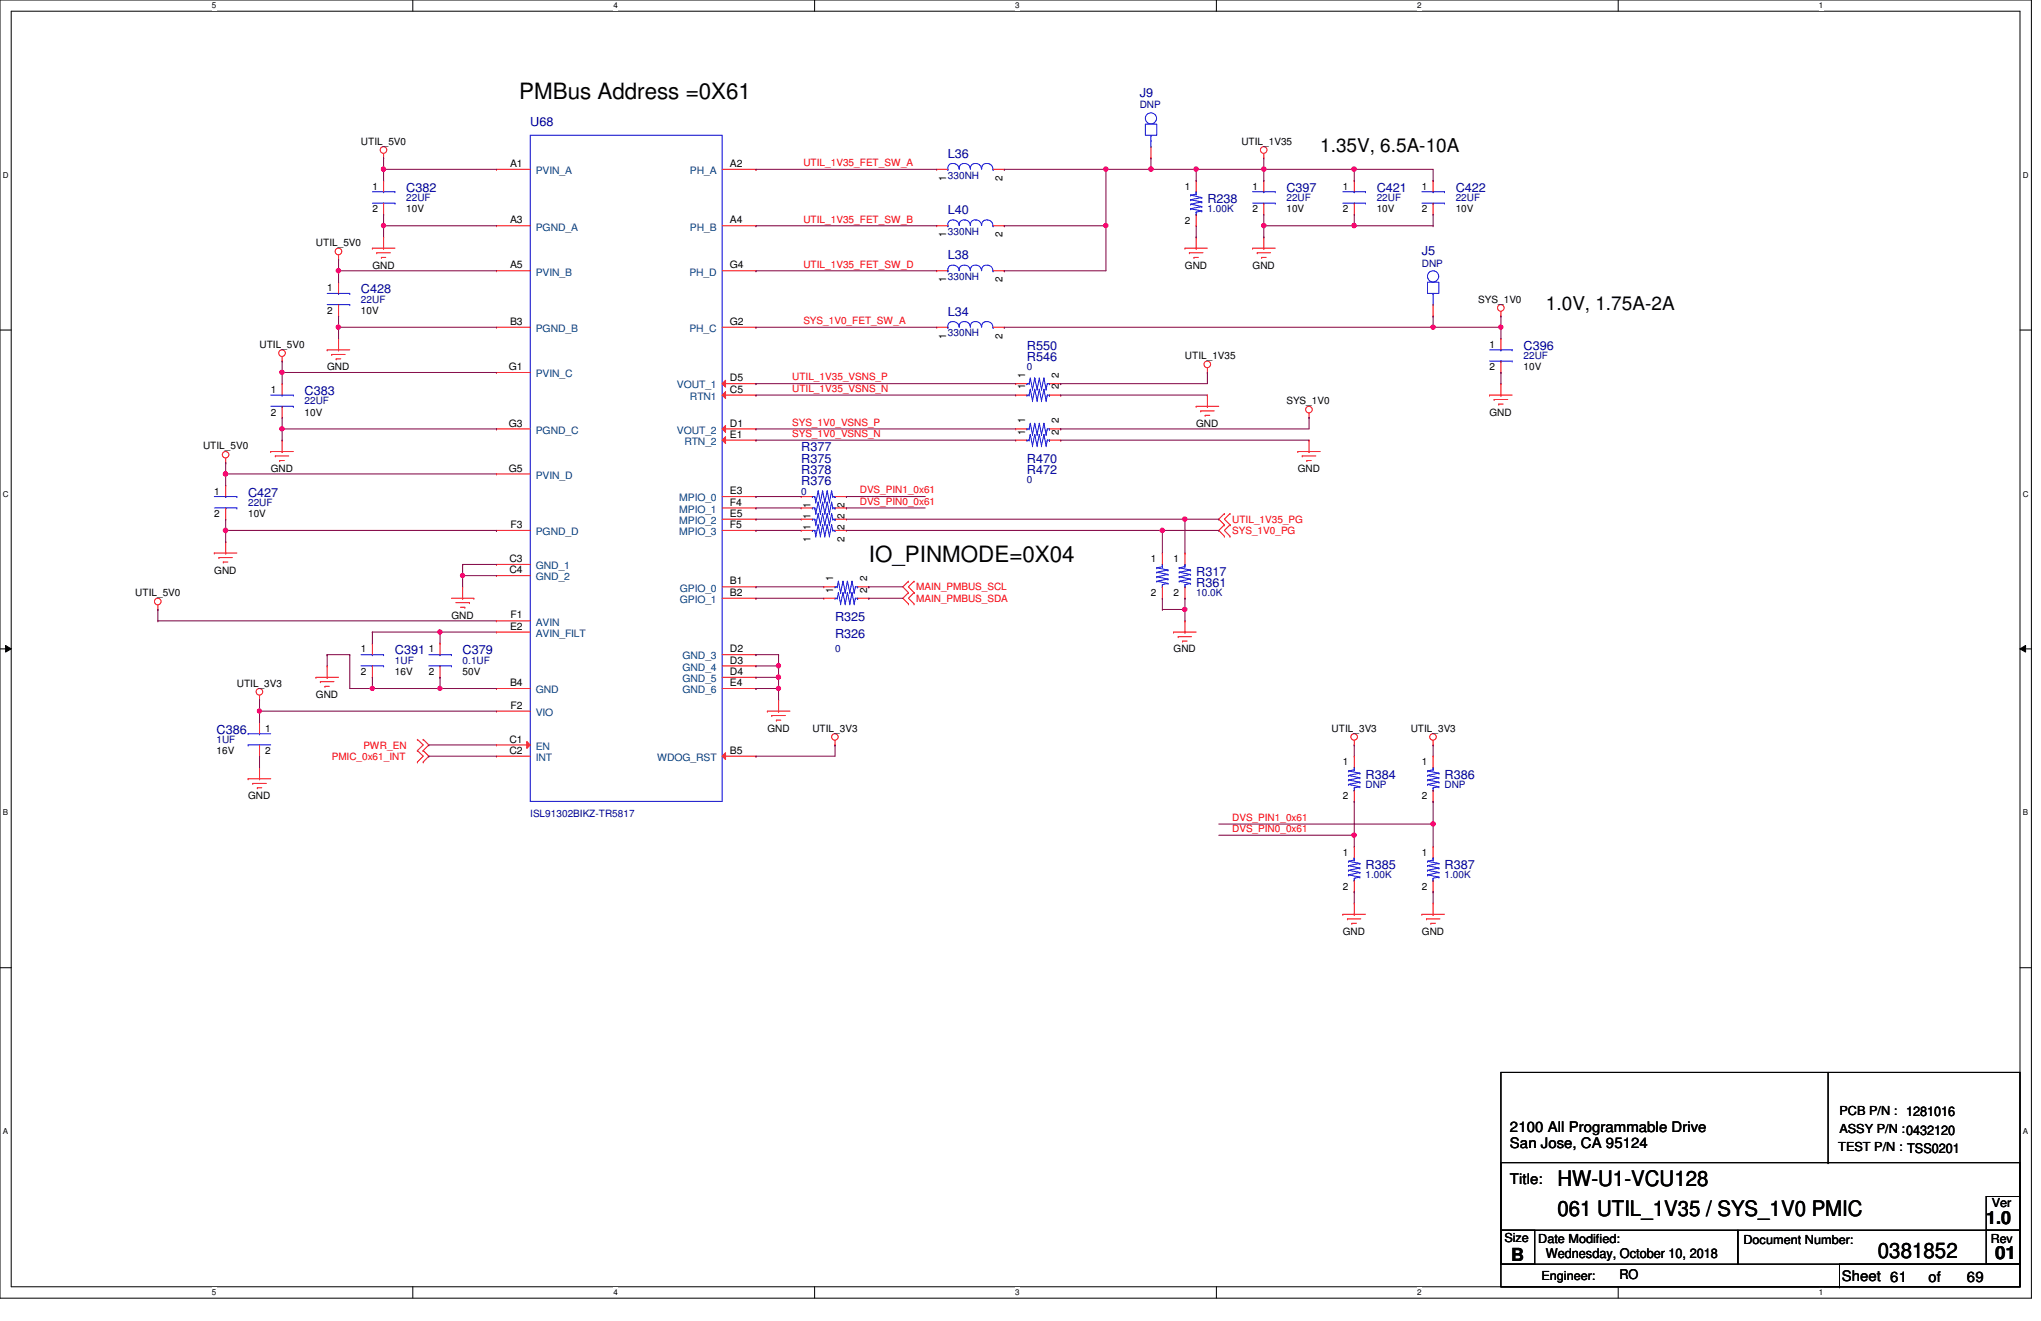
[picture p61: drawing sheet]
<svg xmlns="http://www.w3.org/2000/svg" width="432mm" height="279mm" viewBox="0 0 432 279" stroke-linecap="round" stroke-linejoin="round" font-family="sans-serif">
<defs><g id="words">
<g font-size="4.7">
<text x="109.8" y="20.9">PMBus Address =0X61</text>
<text x="183.8" y="118.8">IO_PINMODE=0X04</text>
</g>
<g font-size="4.5">
<text x="329.5" y="250.9">HW-U1-VCU128</text>
<text x="329.5" y="257.1">061 UTIL_1V35 / SYS_1V0 PMIC</text>
<text x="397.3" y="266">0381852</text>
</g>
<g font-size="4">
<text x="279.3" y="32.2">1.35V, 6.5A-10A</text>
<text x="327.1" y="65.7">1.0V, 1.75A-2A</text>
</g>
<g font-size="3.8">
<text x="420.2" y="259">1.0</text>
<text x="319.7" y="266.6">B</text>
<text x="422.1" y="266.4">01</text>
</g>
<g font-size="3.1">
<text x="319.4" y="239.4">2100 All Programmable Drive</text>
<text x="319.4" y="242.7">San Jose, CA 95124</text>
<text x="319.4" y="250.4">Title:</text>
<text x="389.6" y="270.9">Sheet 61</text>
<text x="408" y="271.1">of</text>
<text x="416.1" y="271.1">69</text>
</g>
<g font-size="2.8">
<text x="327.1" y="266.1">Wednesday, October 10, 2018</text>
<text x="342.6" y="270.4">RO</text>
</g>
<g font-size="2.6" fill="#000080">
<text x="241.1" y="20.5">J9</text>
<text x="112.2" y="26.7">U68</text>
<text x="200.5" y="33.4">L36</text>
<text x="85.9" y="40.6">C382</text>
<text x="272.2" y="40.6">C397</text>
<text x="291.3" y="40.6">C421</text>
<text x="308" y="40.6">C422</text>
<text x="200.5" y="45.3">L40</text>
<text x="255.4" y="42.9">R238</text>
<text x="300.8" y="53.9">J5</text>
<text x="200.5" y="54.9">L38</text>
<text x="76.4" y="62.1">C428</text>
<text x="200.5" y="66.8">L34</text>
<text x="217.3" y="74">R550</text>
<text x="217.3" y="76.4">R546</text>
<text x="322.3" y="74">C396</text>
<text x="64.4" y="83.5">C383</text>
<text x="169.5" y="95.5">R377</text>
<text x="169.5" y="97.9">R375</text>
<text x="169.5" y="100.2">R378</text>
<text x="217.3" y="97.9">R470</text>
<text x="217.3" y="100.2">R472</text>
<text x="52.5" y="105">C427</text>
<text x="169.5" y="102.6">R376</text>
<text x="253.1" y="124.1">R361</text>
<text x="253.1" y="121.8">R317</text>
<text x="176.7" y="131.3">R325</text>
<text x="176.7" y="134.9">R326</text>
<text x="83.6" y="138.4">C391</text>
<text x="97.9" y="138.4">C379</text>
<text x="45.8" y="155.2">C386</text>
<text x="288.9" y="164.7">R384</text>
<text x="305.6" y="164.7">R386</text>
<text x="288.9" y="183.8">R385</text>
<text x="305.6" y="183.8">R387</text>
</g>
<g font-size="2.6">
<text x="389.2" y="235.9">PCB P/N : 1281016</text>
<text x="389.2" y="239.7">ASSY P/N :0432120</text>
<text x="388.9" y="243.5">TEST P/N : TSS0201</text>
<text x="421.4" y="255.2">Ver</text>
<text x="318.3" y="262.6">Size</text>
<text x="325.4" y="262.8">Date Modified:</text>
<text x="368.9" y="263.1">Document Number:</text>
<text x="421.2" y="262.8">Rev</text>
<text x="326.1" y="270.7">Engineer:</text>
</g>
<g font-size="2.2">
<text x="107.9" y="35.3">A1</text>
<text x="154.4" y="35.3">A2</text>
<text x="107.9" y="47.2">A3</text>
<text x="154.4" y="47.2">A4</text>
<text x="107.9" y="56.8">A5</text>
<text x="154.4" y="56.8">G4</text>
<text x="107.9" y="68.7">B3</text>
<text x="154.4" y="68.7">G2</text>
<text x="107.7" y="78.3">G1</text>
<text x="154.4" y="80.6">D5</text>
<text x="154.4" y="83.1">C5</text>
<text x="107.7" y="90.2">G3</text>
<text x="154.4" y="90.2">D1</text>
<text x="154.4" y="92.6">E1</text>
<text x="107.7" y="99.7">G5</text>
<text x="154.4" y="106.9">F4</text>
<text x="154.4" y="104.5">E3</text>
<text x="108" y="111.7">F3</text>
<text x="154.4" y="111.7">F5</text>
<text x="154.4" y="109.3">E5</text>
<text x="107.8" y="118.9">C3</text>
<text x="107.8" y="121.2">C4</text>
<text x="154.4" y="123.6">B1</text>
<text x="108" y="130.8">F1</text>
<text x="154.4" y="126">B2</text>
<text x="107.9" y="133.2">E2</text>
<text x="154.4" y="138">D2</text>
<text x="154.4" y="140.3">D3</text>
<text x="154.4" y="142.7">D4</text>
<text x="107.9" y="145.1">B4</text>
<text x="108" y="149.9">F2</text>
<text x="154.4" y="145.1">E4</text>
<text x="107.8" y="159.4">C2</text>
<text x="107.8" y="157.1">C1</text>
<text x="154.4" y="159.4">B5</text>
</g>
<g font-size="2.2" fill="#004080">
<text x="113.4" y="36.8">PVIN_A</text>
<text x="146" y="36.8">PH_A</text>
<text x="113.4" y="48.8">PGND_A</text>
<text x="146" y="48.8">PH_B</text>
<text x="113.4" y="58.3">PVIN_B</text>
<text x="145.8" y="58.3">PH_D</text>
<text x="113.4" y="70.2">PGND_B</text>
<text x="145.8" y="70.2">PH_C</text>
<text x="113.4" y="79.8">PVIN_C</text>
<text x="143.2" y="82.2">VOUT_1</text>
<text x="146" y="84.6">RTN1</text>
<text x="113.4" y="91.7">PGND_C</text>
<text x="143.2" y="91.7">VOUT_2</text>
<text x="144.8" y="94.1">RTN_2</text>
<text x="113.4" y="101.3">PVIN_D</text>
<text x="143.7" y="106">MPIO_0</text>
<text x="113.4" y="113.2">PGND_D</text>
<text x="143.7" y="113.2">MPIO_3</text>
<text x="143.7" y="108.5">MPIO_1</text>
<text x="143.7" y="110.8">MPIO_2</text>
<text x="113.4" y="120.4">GND_1</text>
<text x="113.4" y="122.8">GND_2</text>
<text x="143.8" y="125.1">GPIO_0</text>
<text x="143.8" y="127.6">GPIO_1</text>
<text x="113.4" y="132.3">AVIN</text>
<text x="113.4" y="134.7">AVIN_FILT</text>
<text x="144.4" y="139.5">GND_3</text>
<text x="144.4" y="141.9">GND_4</text>
<text x="113.4" y="146.6">GND</text>
<text x="144.4" y="144.3">GND_5</text>
<text x="144.4" y="146.6">GND_6</text>
<text x="113.4" y="151.4">VIO</text>
<text x="113.4" y="161">INT</text>
<text x="113.4" y="158.6">EN</text>
<text x="139" y="161">WDOG_RST</text>
</g>
<g font-size="2.1" fill="#000080">
<text x="241.1" y="22.9">DNP</text>
<text x="200.5" y="37.8">330NH</text>
<text x="85.9" y="42.5">22UF</text>
<text x="255.4" y="44.9">1.00K</text>
<text x="272.2" y="42.5">22UF</text>
<text x="291.3" y="42.5">22UF</text>
<text x="308" y="42.5">22UF</text>
<text x="200.5" y="49.7">330NH</text>
<text x="200.5" y="59.2">330NH</text>
<text x="300.8" y="56.4">DNP</text>
<text x="76.4" y="64">22UF</text>
<text x="200.5" y="71.2">330NH</text>
<text x="322.3" y="75.9">22UF</text>
<text x="217.3" y="78.3">0</text>
<text x="64.4" y="85.5">22UF</text>
<text x="52.5" y="107">22UF</text>
<text x="169.5" y="104.6">0</text>
<text x="217.3" y="102.2">0</text>
<text x="253.1" y="126.1">10.0K</text>
<text x="83.6" y="140.4">1UF</text>
<text x="97.9" y="140.4">0.1UF</text>
<text x="176.7" y="138">0</text>
<text x="45.8" y="157.1">1UF</text>
<text x="288.9" y="166.7">DNP</text>
<text x="305.6" y="166.7">DNP</text>
<text x="112.2" y="172.9">ISL91302BIKZ-TR5817</text>
<text x="288.9" y="185.8">1.00K</text>
<text x="305.6" y="185.8">1.00K</text>
</g>
<g font-size="2.1">
<text x="76.4" y="30.6">UTIL_5V0</text>
<text x="262.6" y="30.6">UTIL_1V35</text>
<text x="78.8" y="40.1">1</text>
<text x="200.2" y="38.2" transform="rotate(-90 200.2 38.2)">1</text>
<text x="212.1" y="38.2" transform="rotate(-90 212.1 38.2)">2</text>
<text x="250.7" y="40.1">1</text>
<text x="265" y="40.1">1</text>
<text x="284.1" y="40.1">1</text>
<text x="300.8" y="40.1">1</text>
<text x="78.8" y="44.9">2</text>
<text x="85.9" y="44.9">10V</text>
<text x="250.7" y="47.3">2</text>
<text x="265" y="44.9">2</text>
<text x="272.2" y="44.9">10V</text>
<text x="284.1" y="44.9">2</text>
<text x="291.3" y="44.9">10V</text>
<text x="300.8" y="44.9">2</text>
<text x="308" y="44.9">10V</text>
<text x="66.8" y="52.1">UTIL_5V0</text>
<text x="200.2" y="50.1" transform="rotate(-90 200.2 50.1)">1</text>
<text x="212.1" y="50.1" transform="rotate(-90 212.1 50.1)">2</text>
<text x="78.8" y="56.9">GND</text>
<text x="200.2" y="59.7" transform="rotate(-90 200.2 59.7)">1</text>
<text x="212.1" y="59.7" transform="rotate(-90 212.1 59.7)">2</text>
<text x="250.7" y="56.9">GND</text>
<text x="265" y="56.9">GND</text>
<text x="69.2" y="61.6">1</text>
<text x="312.8" y="64">SYS_1V0</text>
<text x="69.2" y="66.4">2</text>
<text x="76.4" y="66.4">10V</text>
<text x="200.2" y="71.6" transform="rotate(-90 200.2 71.6)">1</text>
<text x="212.1" y="71.6" transform="rotate(-90 212.1 71.6)">2</text>
<text x="54.9" y="73.6">UTIL_5V0</text>
<text x="250.7" y="75.9">UTIL_1V35</text>
<text x="315.1" y="73.6">1</text>
<text x="57.3" y="83.1">1</text>
<text x="69.2" y="78.3">GND</text>
<text x="216.9" y="82.3" transform="rotate(-90 216.9 82.3)">1</text>
<text x="216.9" y="80" transform="rotate(-90 216.9 80)">1</text>
<text x="224" y="82.3" transform="rotate(-90 224 82.3)">2</text>
<text x="224" y="80" transform="rotate(-90 224 80)">2</text>
<text x="315.1" y="78.3">2</text>
<text x="322.3" y="78.3">10V</text>
<text x="57.3" y="87.9">2</text>
<text x="64.4" y="87.9">10V</text>
<text x="216.9" y="89.5" transform="rotate(-90 216.9 89.5)">1</text>
<text x="224" y="89.5" transform="rotate(-90 224 89.5)">2</text>
<text x="272.2" y="85.5">SYS_1V0</text>
<text x="315.1" y="87.9">GND</text>
<text x="43" y="95">UTIL_5V0</text>
<text x="216.9" y="91.9" transform="rotate(-90 216.9 91.9)">1</text>
<text x="224" y="91.9" transform="rotate(-90 224 91.9)">2</text>
<text x="253.1" y="90.3">GND</text>
<text x="57.3" y="99.8">GND</text>
<text x="274.6" y="99.8">GND</text>
<text x="45.3" y="104.6">1</text>
<text x="171.5" y="107.4" transform="rotate(-90 171.5 107.4)">1</text>
<text x="178.6" y="107.4" transform="rotate(-90 178.6 107.4)">2</text>
<text x="45.3" y="109.4">2</text>
<text x="52.5" y="109.4">10V</text>
<text x="171.5" y="112.2" transform="rotate(-90 171.5 112.2)">1</text>
<text x="171.5" y="109.8" transform="rotate(-90 171.5 109.8)">1</text>
<text x="178.6" y="112.2" transform="rotate(-90 178.6 112.2)">2</text>
<text x="178.6" y="109.8" transform="rotate(-90 178.6 109.8)">2</text>
<text x="171.5" y="114.6" transform="rotate(-90 171.5 114.6)">1</text>
<text x="178.6" y="114.6" transform="rotate(-90 178.6 114.6)">2</text>
<text x="243.5" y="118.9">1</text>
<text x="248.3" y="118.9">1</text>
<text x="45.3" y="121.3">GND</text>
<text x="176.3" y="125.3" transform="rotate(-90 176.3 125.3)">1</text>
<text x="176.3" y="122.9" transform="rotate(-90 176.3 122.9)">1</text>
<text x="183.4" y="125.3" transform="rotate(-90 183.4 125.3)">2</text>
<text x="183.4" y="122.9" transform="rotate(-90 183.4 122.9)">2</text>
<text x="28.6" y="126.1">UTIL_5V0</text>
<text x="95.5" y="130.9">GND</text>
<text x="243.5" y="126.1">2</text>
<text x="248.3" y="126.1">2</text>
<text x="76.4" y="138">1</text>
<text x="76.4" y="142.8">2</text>
<text x="83.6" y="142.8">16V</text>
<text x="90.7" y="138">1</text>
<text x="90.7" y="142.8">2</text>
<text x="97.9" y="142.8">50V</text>
<text x="248.3" y="138">GND</text>
<text x="50.1" y="145.2">UTIL_3V3</text>
<text x="66.8" y="147.6">GND</text>
<text x="56.1" y="154.7">1</text>
<text x="162.3" y="154.7">GND</text>
<text x="171.9" y="154.7">UTIL_3V3</text>
<text x="281.7" y="154.7">UTIL_3V3</text>
<text x="298.4" y="154.7">UTIL_3V3</text>
<text x="45.8" y="159.5">16V</text>
<text x="56.1" y="159.5">2</text>
<text x="284.1" y="161.9">1</text>
<text x="300.8" y="161.9">1</text>
<text x="52.5" y="169.1">GND</text>
<text x="284.1" y="169.1">2</text>
<text x="300.8" y="169.1">2</text>
<text x="284.1" y="181">1</text>
<text x="300.8" y="181">1</text>
<text x="284.1" y="188.2">2</text>
<text x="300.8" y="188.2">2</text>
<text x="284.1" y="197.7">GND</text>
<text x="300.8" y="197.7">GND</text>
</g>
<g font-size="2.1" fill="#f00">
<text x="170" y="35.1">UTIL_1V35_FET_SW_A</text>
<text x="170" y="47.1">UTIL_1V35_FET_SW_B</text>
<text x="170" y="56.6">UTIL_1V35_FET_SW_D</text>
<text x="170" y="68.5">SYS_1V0_FET_SW_A</text>
<text x="167.6" y="80.5">UTIL_1V35_VSNS_P</text>
<text x="167.6" y="82.9">UTIL_1V35_VSNS_N</text>
<text x="167.6" y="90">SYS_1V0_VSNS_P</text>
<text x="167.6" y="92.4">SYS_1V0_VSNS_N</text>
<text x="181.9" y="104.4">DVS_PIN1_0x61</text>
<text x="181.9" y="106.8">DVS_PIN0_0x61</text>
<text x="260.7" y="110.6">UTIL_1V35_PG</text>
<text x="260.7" y="112.9">SYS_1V0_PG</text>
<text x="193.8" y="124.9">MAIN_PMBUS_SCL</text>
<text x="193.8" y="127.3">MAIN_PMBUS_SDA</text>
<text x="70.2" y="160.7">PMIC_0x61_INT</text>
<text x="76.9" y="158.3">PWR_EN</text>
<text x="260.7" y="173.6">DVS_PIN1_0x61</text>
<text x="260.7" y="176">DVS_PIN0_0x61</text>
</g>
<g font-size="1.7">
<text x="44.8" y="1.8">5</text>
<text x="129.8" y="1.8">4</text>
<text x="214.8" y="1.8">3</text>
<text x="299.8" y="1.8">2</text>
<text x="384.8" y="1.8">1</text>
<text x=".6" y="37.6">D</text>
<text x="427.9" y="37.6">D</text>
<text x=".6" y="105">C</text>
<text x="427.9" y="105">C</text>
<text x=".6" y="172.5">B</text>
<text x="427.9" y="172.5">B</text>
<text x=".6" y="239.9">A</text>
<text x="427.9" y="239.9">A</text>
<text x="44.8" y="273.9">5</text>
<text x="129.8" y="273.9">4</text>
<text x="214.8" y="273.9">3</text>
<text x="299.8" y="273.9">2</text>
<text x="384.8" y="273.9">1</text>
</g>
</g></defs>
<path d="M0 0h429.8v274.6h-429.8zM2.4 2.4h425v269.8h-425z" fill="none" stroke="#000" stroke-width=".21"/>
<g fill="#fff">
<path d="M44.8 .3h1v1.9h-1z"/>
<path d="M44.8 272.4h1v1.9h-1z"/>
</g>
<path d="M87.3 0v2.4M87.3 272.2v2.3" fill="none" stroke="#000" stroke-width=".21"/>
<g fill="#fff">
<path d="M129.8 .3h.9v1.9h-.9z"/>
<path d="M129.8 272.4h.9v1.9h-.9z"/>
</g>
<path d="M172.3 0v2.4M172.3 272.2v2.3" fill="none" stroke="#000" stroke-width=".21"/>
<g fill="#fff">
<path d="M214.8 .3h.9v1.9h-.9z"/>
<path d="M214.8 272.4h.9v1.9h-.9z"/>
</g>
<path d="M257.3 0v2.4M257.3 272.2v2.3" fill="none" stroke="#000" stroke-width=".21"/>
<g fill="#fff">
<path d="M299.8 .3h.9v1.9h-.9z"/>
<path d="M299.8 272.4h.9v1.9h-.9z"/>
</g>
<path d="M342.3 0v2.4M342.3 272.2v2.3" fill="none" stroke="#000" stroke-width=".21"/>
<g fill="#fff">
<path d="M384.8 .3h.9v1.9h-.9z"/>
<path d="M384.8 272.4h.9v1.9h-.9z"/>
<path d="M.6 36.1h1.2v1.9h-1.2z"/>
<path d="M427.9 36.1h1.3v1.9h-1.3z"/>
<path d="M.6 103.5h1.2v1.9h-1.2z"/>
<path d="M427.9 103.5h1.3v1.9h-1.3z"/>
</g>
<path d="M0 69.8h2.4M427.4 69.8h2.3" fill="none" stroke="#000" stroke-width=".21"/>
<g fill="#fff">
<path d="M.6 170.9h1.1v1.9h-1.1z"/>
<path d="M427.9 170.9h1.2v1.9h-1.2z"/>
</g>
<path d="M0 137.2h2.4M1.2 136.5l1.2 .7-1.2 .7zM427.4 137.2l1.1-.7v1.4zM427.4 137.2h2.3" fill="none" stroke="#000" stroke-width=".21"/>
<path d="M1.2 136.5l1.2 .7-1.2 .7zM427.4 137.2l1.1-.7v1.4z" fill="#000"/>
<g fill="#fff">
<path d="M.6 238.4h1.1v1.9h-1.1z"/>
<path d="M427.9 238.4h1.2v1.9h-1.2z"/>
</g>
<g fill="none" stroke="#000" stroke-width=".21">
<path d="M0 204.7h2.4M427.4 204.7h2.3M317.5 226.8h109.9v45.4h-109.9zM386.8 226.8v19.1M317.5 245.9h109.9v14.3h-109.9zM386.8 245.9h.1M420.2 253.1h7.2v7.1h-7.2zM317.5 260.2h50.2v7.2h-50.2zM317.5 260.2h7.2v7.2h-7.2zM317.5 272.2h71.7M367.7 260.2h59.7v7.2h-59.7zM389.2 267.4h38.2v4.8h-38.2z"/>
<path d="M389.2 272.2h.1M420.2 260.2h7.2v7.2h-7.2z"/>
</g>
<g fill="none" stroke="#f00" stroke-width=".21">
<path d="M81.2 33.4h.1M81.2 38.2h.1M81.2 32.5v.9M81.2 38.2v2.4M105 35.8h.1M105 35.8h7.2M152.8 35.8h7.1M159.9 35.8h.1M267.4 33.4h.1M267.4 32.5v.9M71.6 54.9h.1M71.6 53.9v1"/>
<path d="M78.8 52.5h.1M78.8 52.5h4.8M79.7 53.5h.1M79.7 53.5h2.9M80.7 54.4h.1M80.7 54.4h.9M81.2 50.1h.1M81.2 52.5h.1M81.2 45.3h.1M81.2 43v2.3M81.2 50.1v2.4M105 47.8h.1"/>
<path d="M105 57.3h.1M105 47.8h7.2M105 57.3h7.2M152.8 47.8h7.1M159.9 47.8h.1M250.7 52.5h.1M250.7 52.5h4.7M251.6 53.5h.1M251.6 53.5h2.9M252.6 54.4h.1M252.6 54.4h.9M253.1 50.1h.1"/>
<path d="M253.1 52.5h.1M253.1 50.1v2.4M265 52.5h.1M265 52.5h4.8M266 53.5h.1M266 53.5h2.8M266.9 54.4h.1M266.9 54.4h1M267.4 50.1h.1M267.4 52.5h.1M267.4 50.1v2.4M59.7 76.4h.1"/>
<path d="M59.7 75.4v1M69.2 74h.1M69.2 74h4.8M70.2 75h.1M70.2 75h2.8M71.1 75.9h.1M71.1 75.9h1M71.6 71.6h.1M71.6 74h.1M71.6 71.6v2.4M105 69.2h.1M105 69.2h7.2"/>
<path d="M255.4 78.8h.1M255.4 77.8v1M317.5 66.8h.1M317.5 71.6h.1M317.5 78.8h.1M317.5 65.9v.9M317.5 71.6v2.4M317.5 76.4v2.4M47.8 97.9h.1M47.8 96.9v1M57.3 95.5h.1M57.3 95.5h4.8"/>
<path d="M58.3 96.4h.1M58.3 96.4h2.8M59.2 97.4h.1M59.2 97.4h1M59.7 93.1h.1M59.7 95.5h.1M59.7 93.1v2.4M214.9 90.7h.1M214.9 90.7h2.4M222 90.7h2.4M224.4 90.7h.1M253.1 85.9h.1"/>
<path d="M253.1 85.9h4.8M254 86.9h.1M254 86.9h2.9M255 87.8h.1M255 87.8h.9M255.4 83.6h.1M255.4 85.9h.1M255.4 83.6v2.3M274.6 95.5h.1M274.6 95.5h4.7M275.5 96.4h.1M275.5 96.4h2.9"/>
<path d="M276.5 97.4h.1M276.5 97.4h.9M276.9 88.3h.1M276.9 93.1h.1M276.9 95.5h.1M276.9 87.4v.9M276.9 93.1v2.4M315.1 83.6h.1M315.1 83.6h4.8M316.1 84.5h.1M316.1 84.5h2.9M317.1 85.5h.1"/>
<path d="M317.1 85.5h.9M317.5 81.2h.1M317.5 83.6h.1M317.5 81.2v2.4M45.3 117h.1M45.3 117h4.8M46.3 117.9h.1M46.3 117.9h2.8M47.2 118.9h.1M47.2 118.9h1M47.8 114.6h.1M47.8 117h.1"/>
<path d="M47.8 114.6v2.4M105 119.4h.1M105 119.4h7.2M250.7 117h.1M250.7 117v2.4M259 108.6h.1M259 111h.1M259 113.4h.1M259 108.6l-1.1 1.2 1.1 1.2M259 111l-1.1 1.2 1.1 1.2M260.2 111h.1M260.2 108.6h.1"/>
<path d="M260.2 113.4h.1M260.2 108.6l-1.2 1.2 1.2 1.2M260.2 111l-1.2 1.2 1.2 1.2M33.4 128.9h.1M33.4 128v.9M95.5 126.5h4.7M96.4 127.5h2.9M97.4 128.4h.9M97.9 124.1h.1M97.9 126.5h.1M97.9 124.1v2.4M98.3 128.4h.1"/>
<path d="M99.3 127.5h.1M100.2 126.5h.1M152.8 126.5h7.1M152.8 124.1h7.1M159.9 124.1h.1M159.9 126.5h.1M174.3 124.1h.1M174.3 124.1h2.4M181.4 124.1h2.4M183.8 124.1h.1M192.2 122.9h.1M192.2 125.3h.1"/>
<path d="M192.2 127.7h.1M192.2 122.9l-1.2 1.2 1.2 1.2M192.2 125.3l-1.2 1.2 1.2 1.2M193.4 125.3h.1M193.4 122.9h.1M193.4 127.7h.1M193.4 122.9l-1.2 1.2 1.2 1.2M193.4 125.3l-1.2 1.2 1.2 1.2M248.3 133.7h.1M248.3 133.7h4.8M249.3 134.7h.1M249.3 134.7h2.8"/>
<path d="M250.2 135.6h.1M250.2 135.6h1M250.7 131.3h.1M250.7 133.7h.1M250.7 126.5h.1M250.7 124.1v2.4M250.7 131.3v2.4M54.9 148h.1M54.9 147.1v.9M66.8 143.3h.1M66.8 143.3h4.8M67.8 144.2h.1"/>
<path d="M67.8 144.2h2.9M68.7 145.2h.1M68.7 145.2h1M69.2 140.8h.1M69.2 143.3h.1M69.2 140.8v2.5M88.3 158.7h.1M88.3 156.4h.1M88.3 156.4l1.2 1.2-1.2 1.1M88.3 158.7l1.2 1.2-1.2 1.3M89.5 156.4h.1M89.5 158.7h.1"/>
<path d="M89.5 156.4l1.2 1.2-1.2 1.1M89.5 158.7l1.2 1.2-1.2 1.3M162.3 150.4h.1M162.3 150.4h4.8M163.3 151.3h.1M163.3 151.3h2.9M164.3 152.3h.1M164.3 152.3h.9M164.7 148h.1M164.7 150.4h.1M164.7 148v2.4M176.7 157.6h.1"/>
<path d="M176.7 156.6v1M286.5 157.6h.1M286.5 156.6v1M303.2 157.6h.1M303.2 156.6v1M52.5 164.7h.1M52.5 164.7h4.8M53.5 165.7h.1M53.5 165.7h2.8M54.4 166.6h.1M54.4 166.6h1M54.9 162.3h.1"/>
<path d="M54.9 164.7h.1M54.9 162.3v2.4M88.3 161.2h.1M89.5 161.2h.1M284.1 193.4h.1M284.1 193.4h4.8M285.1 194.4h.1M285.1 194.4h2.8M286 195.3h.1M286 195.3h1M286.5 191h.1M286.5 193.4h.1"/>
<path d="M286.5 191v2.4M300.8 193.4h.1M300.8 193.4h4.8M301.8 194.4h.1M301.8 194.4h2.8M302.7 195.3h.1M302.7 195.3h1M303.2 191h.1M303.2 193.4h.1M303.2 191v2.4"/>
<circle cx="81.1" cy="31.7" r=".7"/>
<circle cx="267.4" cy="31.7" r=".7"/>
<circle cx="71.6" cy="53.2" r=".7"/>
<circle cx="59.7" cy="74.7" r=".7"/>
<circle cx="255.4" cy="77.1" r=".7"/>
<circle cx="317.5" cy="65.1" r=".7"/>
<circle cx="47.7" cy="96.2" r=".69"/>
<circle cx="276.9" cy="86.6" r=".7"/>
<circle cx="33.4" cy="127.2" r=".7"/>
<circle cx="54.9" cy="146.3" r=".7"/>
<circle cx="176.6" cy="155.9" r=".69"/>
<circle cx="286.5" cy="155.9" r=".69"/>
<circle cx="303.2" cy="155.9" r=".69"/>
</g>
<g fill="none" stroke="#00f" stroke-width=".21">
<path d="M112.2 28.6h40.6v140.9h-40.6zM78.8 43h4.8M78.8 40.6h4.8M81.2 43h.1M81.2 40.6h.1M83.6 43h.1M83.6 40.6h.1M315.1 76.4h4.8M315.1 74h4.8M317.5 76.4h.1M317.5 74h.1M319.9 76.4h.1"/>
<path d="M319.9 74h.1M217.3 90.7h.1M217.3 90.7h.4M217.7 90.7h.1M218 89.5h.1M218 89.5l.4 2.4M218 89.5l-.3 1.2M218.4 91.9h.1M218.9 89.5h.1M218.9 89.5l.5 2.4M218.9 89.5l-.5 2.4M219.4 91.9h.1"/>
<path d="M219.9 89.5h.1M219.9 89.5l.4 2.4M219.9 89.5l-.5 2.4M220.3 91.9h.1M220.9 89.5h.1M220.9 89.5l.4 2.4M220.9 89.5l-.6 2.4M221.3 91.9h.1M221.6 90.7h.1M221.6 90.7h.4M221.6 90.7l-.3 1.2M222 90.7h.1"/>
<path d="M250.7 119.4h.1M250.7 119.8h.1M250.7 119.4v.4M250.7 119.8l-1.2 .3M176.7 124.1h.1M176.7 124.1h.4M177.1 124.1h.1M177.4 122.9h.1M177.4 122.9l.4 2.4M177.4 122.9l-.3 1.2M177.8 125.3h.1M178.4 122.9h.1"/>
<path d="M178.4 122.9l.4 2.4M178.4 122.9l-.6 2.4M178.8 125.3h.1M179.3 122.9h.1M179.3 122.9l.5 2.4M179.3 122.9l-.5 2.4M179.8 125.3h.1M180.3 122.9h.1M180.3 122.9l.4 2.4M180.3 122.9l-.5 2.4M180.7 125.3h.1M181 124.1h.1"/>
<path d="M181 124.1h.4M181 124.1l-.3 1.2M181.4 124.1h.1M249.5 122.9h.1M249.5 122h.1M249.5 121h.1M249.5 120.1h.1M249.5 120.1l2.4 .5M249.5 122.9l2.4 .5M249.5 122l2.4 .5M249.5 121l2.4 .5M250.7 124.1h.1"/>
<path d="M250.7 123.7h.1M250.7 123.7v.4M251.9 120.6h.1M251.9 123.4h.1M251.9 122.5h.1M251.9 121.5h.1M251.9 123.4l-1.2 .3M251.9 122.5l-2.4 .4M251.9 121.5l-2.4 .5M251.9 120.6l-2.4 .4"/>
</g>
<path d="M152.8 159.9l.7-.7v1.5z" fill="#f00"/>
<g fill="none" stroke="#f00" stroke-width=".21">
<path d="M152.8 57.3h7.1M159.9 57.3h.1M105 78.8h.1M105 78.8h7.2M152.8 69.2h7.1M159.9 69.2h.1M105 90.7h.1M105 90.7h7.2M105 112.2h.1M105 100.2h.1M105 112.2h7.2M105 100.2h7.2"/>
<path d="M152.8 112.2h7.1M152.8 107.4h7.1M152.8 105h7.1M159.9 112.2h.1M159.9 107.4h.1M159.9 105h.1M105 131.3h.1M105 131.3h7.2M105 159.9h.1M105 150.4h.1M105 159.9h7.2M105 150.4h7.2"/>
<path d="M152.8 159.9l.7-.7v1.5zM152.8 159.9h7.1M159.9 159.9h.1"/>
</g>
<path d="M152.8 90.7l.7-.7v1.4z" fill="#f00"/>
<path d="M152.8 90.7l.7-.7v1.4zM152.8 90.7h7.1M159.9 90.7h.1" fill="none" stroke="#f00" stroke-width=".21"/>
<path d="M152.8 93.1l.7-.7v1.4z" fill="#f00"/>
<path d="M152.8 93.1l.7-.7v1.4zM152.8 93.1h7.1M159.9 93.1h.1" fill="none" stroke="#f00" stroke-width=".21"/>
<path d="M152.8 81.2l.7-.8v1.5z" fill="#f00"/>
<path d="M152.8 81.2l.7-.8v1.5zM152.8 81.2h7.1M159.9 81.2h.1M152.8 109.8h7.1M159.9 109.8h.1M105 133.7h.1M105 133.7h7.2" fill="none" stroke="#f00" stroke-width=".21"/>
<path d="M152.8 83.6l.7-.8v1.5z" fill="#f00"/>
<path d="M152.8 83.6l.7-.8v1.5zM152.8 83.6h7.1M159.9 83.6h.1M105 121.8h.1M105 121.8h7.2" fill="none" stroke="#f00" stroke-width=".21"/>
<path d="M111.5 156.8l.7 .8-.7 .7z" fill="#f00"/>
<g fill="none" stroke="#f00" stroke-width=".21">
<path d="M198.2 35.8h.1M198.2 35.8h2.3M210.1 35.8h2.4M212.5 35.8h.1M243.5 33.4h.1M243.5 31v2.4M253.1 38.2h.1M253.1 38.2v2.4M267.4 38.2h.1M267.4 38.2v2.4M286.5 38.2h.1M286.5 38.2v2.4"/>
<path d="M303.2 38.2h.1M303.2 38.2v2.4M71.6 59.7h.1M71.6 59.7v2.4M198.2 47.8h.1M198.2 57.3h.1M198.2 47.8h2.3M198.2 57.3h2.3M210.1 47.8h2.4M210.1 57.3h2.4M212.5 47.8h.1M212.5 57.3h.1"/>
<path d="M253.1 47.8h.1M253.1 45.3v2.5M267.4 45.3h.1M267.4 43v2.3M286.5 45.3h.1M286.5 43v2.3M303.2 45.3h.1M303.2 43v2.3M71.6 66.8h.1M71.6 64.4v2.4M198.2 69.2h.1M198.2 69.2h2.3"/>
<path d="M210.1 69.2h2.4M212.5 69.2h.1M303.2 66.8h.1M303.2 64.4v2.4M59.7 81.2h.1M59.7 88.3h.1M59.7 81.2v2.4M59.7 85.9v2.4M214.9 81.2h.1M214.9 83.6h.1M214.9 93.1h.1M214.9 81.2h2.4"/>
<path d="M214.9 83.6h2.4M214.9 93.1h2.4M222 81.2h2.4M222 83.6h2.4M222 93.1h2.4M224.4 81.2h.1M224.4 83.6h.1M224.4 93.1h.1M47.8 102.7h.1M47.8 109.8h.1M47.8 102.7v2.3M47.8 107.4v2.4"/>
<path d="M169.5 105h.1M169.5 107.4h.1M169.5 109.8h.1M169.5 112.2h.1M169.5 105h2.4M169.5 107.4h2.4M169.5 109.8h2.4M169.5 112.2h2.4M176.7 105h2.4M176.7 107.4h2.4M176.7 109.8h2.4M176.7 112.2h2.4"/>
<path d="M179.1 105h.1M179.1 107.4h.1M179.1 109.8h.1M179.1 112.2h.1M245.9 117h.1M245.9 117v2.4M78.8 136.1h.1M78.8 136.1v2.4M93.1 136.1h.1M93.1 136.1v2.4M152.8 138.5h7.1M159.9 138.5h.1"/>
<path d="M174.3 126.5h.1M174.3 126.5h2.4M181.4 126.5h2.4M183.8 126.5h.1M245.9 126.5h.1M245.9 124.1v2.4M54.9 152.8h.1M54.9 159.9h.1M54.9 152.8v2.4M54.9 157.6v2.3M78.8 143.3h.1M78.8 140.8v2.5"/>
<path d="M93.1 143.3h.1M93.1 140.8v2.5M105 157.6h.1M105 145.6h.1M105 157.6h7.2M105 145.6h7.2M111.5 156.8l.7 .8-.7 .7zM152.8 145.6h7.1M152.8 140.8h7.1M152.8 143.3h7.1M159.9 140.8h.1M159.9 143.3h.1"/>
<path d="M159.9 145.6h.1M286.5 159.9h.1M286.5 159.9v2.4M303.2 159.9h.1M303.2 159.9v2.4M286.5 169.5h.1M286.5 179.1h.1M286.5 167.1v2.4M286.5 179.1v2.3M303.2 169.5h.1M303.2 179.1h.1M303.2 167.1v2.4"/>
<path d="M303.2 179.1v2.3M286.5 188.6h.1M286.5 186.2v2.4M303.2 188.6h.1M303.2 186.2v2.4"/>
</g>
<g fill="none" stroke="#00f" stroke-width=".21">
<path d="M200.5 35.8h.1M201.7 34.6a.98 .98 0 0 0-1.2 1.2M201.7 34.6a1.18 1.18 0 0 1 1.2 1.2M202.9 35.8a1.16 1.16 0 0 1 1.2-1.2 1.16 1.16 0 0 1 1.2 1.2M205.3 35.8a1.16 1.16 0 0 1 1.2-1.2 1.16 1.16 0 0 1 1.1 1.2M208.9 34.6a1.01 1.01 0 0 0-1.2 1.2M208.9 34.6a1.14 1.14 0 0 1 1.2 1.2M210.1 35.8h.1M242.3 26.2h2.4v2.4h-2.4zM243.5 31h.1M243.5 28.6h.1M243.5 28.6v2.4"/>
<path d="M200.5 47.8h.1M200.5 57.3h.1M201.7 46.5a.98 .98 0 0 0-1.2 1.2M201.7 56.1a.96 .96 0 0 0-1.2 1.1M201.7 46.5a1.18 1.18 0 0 1 1.2 1.2M201.7 56.1a1.17 1.17 0 0 1 1.2 1.2M202.9 47.7a1.16 1.16 0 0 1 1.2-1.2 1.16 1.16 0 0 1 1.2 1.2M202.9 57.2a1.16 1.16 0 0 1 1.2-1.1 1.16 1.16 0 0 1 1.2 1.1v.1M205.3 47.7a1.16 1.16 0 0 1 1.2-1.2 1.16 1.16 0 0 1 1.1 1.2M205.3 57.2a1.16 1.16 0 0 1 1.2-1.1 1.16 1.16 0 0 1 1.1 1.1v.1M208.9 46.5a1.01 1.01 0 0 0-1.2 1.2M208.9 56.1a.98 .98 0 0 0-1.2 1.1"/>
<path d="M208.9 46.5a1.14 1.14 0 0 1 1.2 1.2M208.9 56.1a1.14 1.14 0 0 1 1.2 1.2M210.1 47.8h.1M210.1 57.3h.1M251.9 44.2h.1M251.9 43.2h.1M251.9 42.2h.1M251.9 41.3h.1M251.9 41.3l2.4 .5M251.9 44.2l2.4 .4M251.9 43.2l2.4 .5M251.9 42.2l2.4 .5"/>
<path d="M253.1 40.6h.1M253.1 45.3h.1M253.1 44.9h.1M253.1 41.1h.1M253.1 40.6v.5M253.1 44.9v.4M253.1 41.1l-1.2 .2M254.3 41.8h.1M254.3 44.6h.1M254.3 43.7h.1M254.3 42.7h.1M254.3 44.6l-1.2 .3"/>
<path d="M254.3 43.7l-2.4 .5M254.3 42.7l-2.4 .5M254.3 41.8l-2.4 .4M265 43h4.8M265 40.6h4.8M267.4 43h.1M267.4 40.6h.1M269.8 43h.1M269.8 40.6h.1M284.1 43h4.8M284.1 40.6h4.8M286.5 43h.1"/>
<path d="M286.5 40.6h.1M288.9 43h.1M288.9 40.6h.1M300.8 43h4.8M300.8 40.6h4.8M302 59.7h2.4v2.4h-2.4zM303.2 43h.1M303.2 40.6h.1M305.6 43h.1M305.6 40.6h.1M69.2 64.4h4.8M69.2 62.1h4.8"/>
<path d="M71.6 64.4h.1M71.6 62.1h.1M74 64.4h.1M74 62.1h.1M200.5 69.2h.1M201.7 68a.96 .96 0 0 0-1.2 1.2M201.7 68a1.17 1.17 0 0 1 1.2 1.2M202.9 69.2a1.16 1.16 0 0 1 1.2-1.2 1.16 1.16 0 0 1 1.2 1.2M205.3 69.2a1.16 1.16 0 0 1 1.2-1.2 1.16 1.16 0 0 1 1.1 1.2M208.9 68a.98 .98 0 0 0-1.2 1.2M208.9 68a1.14 1.14 0 0 1 1.2 1.2M210.1 69.2h.1"/>
<path d="M218 80h.1M218 80l.4 2.3M218 80l-.3 1.2M218.9 80h.1M218.9 80l.5 2.3M218.9 80l-.5 2.3M219.9 80h.1M219.9 80l.4 2.3M219.9 80l-.5 2.3M220.9 80h.1M220.9 80l.4 2.3M220.9 80l-.6 2.3"/>
<path d="M303.2 64.4h.1M303.2 62.1h.1M303.2 62.1v2.3M57.3 83.6h4.8M57.3 85.9h4.8M59.7 85.9h.1M59.7 83.6h.1M62.1 85.9h.1M62.1 83.6h.1M217.3 81.2h.1M217.3 83.6h.1M217.3 93.1h.1"/>
<path d="M217.3 81.2h.4M217.3 83.6h.4M217.3 93.1h.4M217.7 81.2h.1M217.7 83.6h.1M217.7 93.1h.1M218 82.3h.1M218 91.9h.1M218 82.3l.4 2.5M218 82.3l-.3 1.3M218 91.9l.4 2.4M218 91.9l-.3 1.2"/>
<path d="M218.4 82.3h.1M218.4 84.8h.1M218.4 94.3h.1M218.9 82.3h.1M218.9 91.9h.1M218.9 82.3l.5 2.5M218.9 82.3l-.5 2.5M218.9 91.9l.5 2.4M218.9 91.9l-.5 2.4M219.4 82.3h.1M219.4 84.8h.1M219.4 94.3h.1"/>
<path d="M219.9 82.3h.1M219.9 91.9h.1M219.9 82.3l.4 2.5M219.9 82.3l-.5 2.5M219.9 91.9l.4 2.4M219.9 91.9l-.5 2.4M220.3 82.3h.1M220.3 84.8h.1M220.3 94.3h.1M220.9 82.3h.1M220.9 91.9h.1M220.9 82.3l.4 2.5"/>
<path d="M220.9 82.3l-.6 2.5M220.9 91.9l.4 2.4M220.9 91.9l-.6 2.4M221.3 82.3h.1M221.3 84.8h.1M221.3 94.3h.1M221.6 81.2h.1M221.6 83.6h.1M221.6 93.1h.1M221.6 81.2h.4M221.6 81.2l-.3 1.1M221.6 83.6h.4"/>
<path d="M221.6 83.6l-.3 1.2M221.6 93.1h.4M221.6 93.1l-.3 1.2M222 81.2h.1M222 83.6h.1M222 93.1h.1M45.3 105h4.8M45.3 107.4h4.8M47.8 107.4h.1M47.8 105h.1M50.1 107.4h.1M50.1 105h.1"/>
<path d="M171.9 105h.1M171.9 107.4h.1M171.9 109.8h.1M171.9 112.2h.1M171.9 105h.5M171.9 107.4h.5M171.9 109.8h.5M171.9 112.2h.5M172.4 105h.1M172.4 107.4h.1M172.4 109.8h.1M172.4 112.2h.1"/>
<path d="M172.4 105l.2 1.2M172.4 107.4l.2 1.2M172.4 109.8l.2 1.2M172.4 112.2l.2 1.2M172.6 106.2h.1M172.6 108.6h.1M172.6 111h.1M172.6 113.4h.1M173.1 103.8h.1M173.1 106.2h.1M173.1 108.6h.1M173.1 111h.1"/>
<path d="M173.1 103.8l-.5 2.4M173.1 103.8l.5 2.4M173.1 106.2l-.5 2.4M173.1 106.2l.5 2.4M173.1 108.6l-.5 2.4M173.1 108.6l.5 2.4M173.1 111l-.5 2.4M173.1 111l.5 2.4M173.6 106.2h.1M173.6 108.6h.1M173.6 111h.1M173.6 113.4h.1"/>
<path d="M174 103.8h.1M174 106.2h.1M174 108.6h.1M174 111h.1M174 103.8l.5 2.4M174 103.8l-.4 2.4M174 108.6l.5 2.4M174 106.2l.5 2.4M174 106.2l-.4 2.4M174 111l.5 2.4M174 108.6l-.4 2.4M174 111l-.4 2.4"/>
<path d="M174.5 106.2h.1M174.5 108.6h.1M174.5 111h.1M174.5 113.4h.1M175 103.8h.1M175 106.2h.1M175 108.6h.1M175 111h.1M175 103.8l.5 2.4M175 103.8l-.5 2.4M175 106.2l.5 2.4M175 106.2l-.5 2.4"/>
<path d="M175 108.6l.5 2.4M175 108.6l-.5 2.4M175 111l.5 2.4M175 111l-.5 2.4M175.5 106.2h.1M175.5 108.6h.1M175.5 111h.1M175.5 113.4h.1M175.9 103.8h.1M175.9 106.2h.1M175.9 108.6h.1M175.9 111h.1"/>
<path d="M175.9 103.8l.3 1.2M175.9 103.8l-.4 2.4M175.9 106.2l.3 1.2M175.9 106.2l-.4 2.4M175.9 108.6l.3 1.2M175.9 108.6l-.4 2.4M175.9 111l.3 1.2M175.9 111l-.4 2.4M176.2 105h.1M176.2 107.4h.1M176.2 109.8h.1M176.2 112.2h.1"/>
<path d="M176.2 105h.5M176.2 107.4h.5M176.2 109.8h.5M176.2 112.2h.5M176.7 105h.1M176.7 107.4h.1M176.7 109.8h.1M176.7 112.2h.1M245.9 119.4h.1M245.9 119.8h.1M245.9 119.4v.4M245.9 119.8l-1.2 .3"/>
<path d="M76.4 138.5h4.8M78.8 138.5h.1M81.2 138.5h.1M90.7 138.5h4.8M93.1 138.5h.1M95.5 138.5h.1M176.7 126.5h.1M176.7 126.5h.4M177.1 126.5h.1M177.4 125.3h.1M177.4 125.3l.4 2.4M177.4 125.3l-.3 1.2"/>
<path d="M177.8 127.7h.1M178.4 125.3h.1M178.4 125.3l.4 2.4M178.4 125.3l-.6 2.4M178.8 127.7h.1M179.3 125.3h.1M179.3 125.3l.5 2.4M179.3 125.3l-.5 2.4M179.8 127.7h.1M180.3 125.3h.1M180.3 125.3l.4 2.4M180.3 125.3l-.5 2.4"/>
<path d="M180.7 127.7h.1M181 126.5h.1M181 126.5h.4M181 126.5l-.3 1.2M181.4 126.5h.1M244.7 122.9h.1M244.7 122h.1M244.7 121h.1M244.7 120.1h.1M244.7 120.1l2.4 .5M244.7 122.9l2.4 .5M244.7 122l2.4 .5"/>
<path d="M244.7 121l2.4 .5M245.9 124.1h.1M245.9 123.7h.1M245.9 123.7v.4M247.1 120.6h.1M247.1 123.4h.1M247.1 122.5h.1M247.1 121.5h.1M247.1 123.4l-1.2 .3M247.1 122.5l-2.4 .4M247.1 121.5l-2.4 .5M247.1 120.6l-2.4 .4"/>
<path d="M52.5 157.6h.1M52.5 155.2h.1M52.5 157.6h4.8M52.5 155.2h4.8M54.9 157.6h.1M54.9 155.2h.1M76.4 140.8h4.8M78.8 140.8h.1M81.2 140.8h.1M90.7 140.8h4.8M93.1 140.8h.1M95.5 140.8h.1"/>
<path d="M285.3 165.9h.1M285.3 165h.1M285.3 164h.1M285.3 163.1h.1M285.3 163.1l2.4 .4M285.3 165.9l2.4 .5M285.3 165l2.4 .4M285.3 164l2.4 .5M286.5 162.3h.1M286.5 167.1h.1M286.5 166.6h.1M286.5 162.8h.1"/>
<path d="M286.5 162.3v.5M286.5 166.6v.5M286.5 162.8l-1.2 .3M287.7 163.5h.1M287.7 166.4h.1M287.7 165.4h.1M287.7 164.5h.1M287.7 166.4l-1.2 .2M287.7 165.4l-2.4 .5M287.7 164.5l-2.4 .5M287.7 163.5l-2.4 .5M302 165.9h.1"/>
<path d="M302 165h.1M302 164h.1M302 163.1h.1M302 163.1l2.4 .4M302 165.9l2.4 .5M302 165l2.4 .4M302 164l2.4 .5M303.2 162.3h.1M303.2 167.1h.1M303.2 166.6h.1M303.2 162.8h.1M303.2 162.3v.5"/>
<path d="M303.2 166.6v.5M303.2 162.8l-1.2 .3M304.4 163.5h.1M304.4 166.4h.1M304.4 165.4h.1M304.4 164.5h.1M304.4 166.4l-1.2 .2M304.4 165.4l-2.4 .5M304.4 164.5l-2.4 .5M304.4 163.5l-2.4 .5M285.3 185h.1M285.3 184.1h.1"/>
<path d="M285.3 183.1h.1M285.3 182.2h.1M285.3 182.2l2.4 .4M285.3 185l2.4 .5M285.3 184.1l2.4 .4M285.3 183.1l2.4 .5M286.5 181.4h.1M286.5 186.2h.1M286.5 185.8h.1M286.5 181.9h.1M286.5 181.4v.5M286.5 185.8v.4"/>
<path d="M286.5 181.9l-1.2 .3M287.7 182.6h.1M287.7 185.5h.1M287.7 184.5h.1M287.7 183.6h.1M287.7 185.5l-1.2 .3M287.7 184.5l-2.4 .5M287.7 183.6l-2.4 .5M287.7 182.6l-2.4 .5M302 185h.1M302 184.1h.1M302 183.1h.1"/>
<path d="M302 182.2h.1M302 182.2l2.4 .4M302 185l2.4 .5M302 184.1l2.4 .4M302 183.1l2.4 .5M303.2 181.4h.1M303.2 186.2h.1M303.2 185.8h.1M303.2 181.9h.1M303.2 181.4v.5M303.2 185.8v.4M303.2 181.9l-1.2 .3"/>
<path d="M304.4 182.6h.1M304.4 185.5h.1M304.4 184.5h.1M304.4 183.6h.1M304.4 185.5l-1.2 .3M304.4 184.5l-2.4 .5M304.4 183.6l-2.4 .5M304.4 182.6l-2.4 .5"/>
<circle cx="243.5" cy="25" r="1.18"/>
<circle cx="303.2" cy="58.5" r="1.19"/>
</g>
<path d="M81.2 33.4h.1M81.2 35.8h.1M81.2 33.4v4.8" fill="none" stroke="#800040" stroke-width=".21"/>
<circle cx="81.1" cy="35.8" r=".46" fill="#f0f"/>
<circle cx="81.1" cy="35.8" r=".46" fill="none" stroke="#f0f" stroke-width=".21"/>
<path d="M81.2 47.8h.1M81.2 47.8h23.8" fill="none" stroke="#800040" stroke-width=".21"/>
<circle cx="81.1" cy="47.7" r=".46" fill="#f0f"/>
<circle cx="81.1" cy="47.7" r=".46" fill="none" stroke="#f0f" stroke-width=".21"/>
<path d="M81.2 35.8h.1M81.2 35.8h23.8M71.6 54.9h.1M71.6 57.3h.1M71.6 54.9v4.8M71.6 57.3h33.4M71.6 69.2h.1M71.6 69.2h33.4" fill="none" stroke="#800040" stroke-width=".21"/>
<circle cx="71.6" cy="57.3" r=".46" fill="#f0f"/>
<circle cx="71.6" cy="57.3" r=".46" fill="none" stroke="#f0f" stroke-width=".21"/>
<path d="M59.7 76.4h.1M59.7 78.8h.1M59.7 76.4v4.8M59.7 90.7h45.3M105 90.7h.1" fill="none" stroke="#800040" stroke-width=".21"/>
<circle cx="59.7" cy="90.7" r=".46" fill="#f0f"/>
<circle cx="59.7" cy="90.7" r=".46" fill="none" stroke="#f0f" stroke-width=".21"/>
<path d="M59.7 78.8h.1M59.7 78.8h45.3" fill="none" stroke="#800040" stroke-width=".21"/>
<circle cx="59.7" cy="78.8" r=".46" fill="#f0f"/>
<circle cx="59.7" cy="78.8" r=".46" fill="none" stroke="#f0f" stroke-width=".21"/>
<path d="M33.4 128.9h.1M33.4 131.3h.1M33.4 128.9v2.4M33.4 131.3h71.6M78.8 133.7h.1M78.8 133.7h26.2M93.1 133.7h.1M74 145.6h4.8M78.8 145.6h.1" fill="none" stroke="#800040" stroke-width=".21"/>
<circle cx="93.1" cy="133.7" r=".45" fill="#f0f"/>
<circle cx="93.1" cy="133.7" r=".45" fill="none" stroke="#f0f" stroke-width=".21"/>
<path d="M54.9 148h.1M54.9 150.4h.1M54.9 148v2.4M54.9 150.4h50.1M78.8 143.3h.1M78.8 143.3v2.3M93.1 145.6h.1M93.1 143.3h.1M93.1 145.6h11.9M93.1 143.3v2.3" fill="none" stroke="#800040" stroke-width=".21"/>
<circle cx="54.9" cy="150.4" r=".45" fill="#f0f"/>
<circle cx="54.9" cy="150.4" r=".45" fill="none" stroke="#f0f" stroke-width=".21"/>
<path d="M81.2 45.3h.1M81.2 45.3v2.5M71.6 66.8h.1M71.6 69.2h.1M71.6 66.8v4.8M90.7 157.6h.1M90.7 159.9h.1M90.7 157.6h14.3M90.7 159.9h14.3" fill="none" stroke="#800040" stroke-width=".21"/>
<circle cx="71.6" cy="69.2" r=".46" fill="#f0f"/>
<circle cx="71.6" cy="69.2" r=".46" fill="none" stroke="#f0f" stroke-width=".21"/>
<path d="M81.2 47.8h.1M81.2 47.8v2.3M47.8 97.9h.1M47.8 97.9v4.8M59.7 90.7h.1M59.7 88.3v2.4M47.8 100.2h.1M47.8 112.2h57.2M105 112.2h.1" fill="none" stroke="#800040" stroke-width=".21"/>
<circle cx="47.7" cy="112.2" r=".47" fill="#f0f"/>
<circle cx="47.7" cy="112.2" r=".47" fill="none" stroke="#f0f" stroke-width=".21"/>
<path d="M47.8 100.2h.1M47.8 100.2h57.2" fill="none" stroke="#800040" stroke-width=".21"/>
<circle cx="47.7" cy="100.2" r=".47" fill="#f0f"/>
<circle cx="47.7" cy="100.2" r=".47" fill="none" stroke="#f0f" stroke-width=".21"/>
<g fill="none" stroke="#800040" stroke-width=".21">
<path d="M159.9 35.8h.1M159.9 35.8h38.3M159.9 47.8h.1M159.9 57.3h.1M159.9 47.8h38.3M159.9 57.3h38.3M159.9 69.2h.1M159.9 69.2h38.3M317.5 78.8h.1M317.5 78.8v2.4M47.8 112.2h.1M47.8 109.8v2.4"/>
<path d="M159.9 107.4h.1M159.9 105h.1M159.9 109.8h.1M159.9 107.4h9.6M159.9 105h9.6M159.9 109.8h9.6M179.1 105h.1M179.1 107.4h.1M179.1 107.4h16.6M179.1 105h16.6M179.1 109.8h71.6M250.7 109.8h.1"/>
<path d="M78.8 133.7h.1M78.8 133.7v2.4M93.1 133.7h.1M93.1 133.7v2.4M159.9 124.1h.1M159.9 126.5h.1M159.9 124.1h14.4M159.9 126.5h14.4M54.9 159.9h.1M54.9 159.9v2.4"/>
</g>
<circle cx="250.7" cy="109.8" r=".46" fill="#f0f"/>
<circle cx="250.7" cy="109.8" r=".46" fill="none" stroke="#f0f" stroke-width=".21"/>
<path d="M212.5 69.2h.1M212.5 69.2h90.7M317.5 66.8h.1M317.5 66.8v2.4M183.8 124.1h.1M183.8 126.5h.1M183.8 124.1h7.2M183.8 126.5h7.2" fill="none" stroke="#800040" stroke-width=".21"/>
<circle cx="303.2" cy="69.2" r=".46" fill="#f0f"/>
<circle cx="303.2" cy="69.2" r=".46" fill="none" stroke="#f0f" stroke-width=".21"/>
<path d="M317.5 69.2h.1M317.5 69.2v2.4" fill="none" stroke="#800040" stroke-width=".21"/>
<circle cx="317.5" cy="69.2" r=".45" fill="#f0f"/>
<circle cx="317.5" cy="69.2" r=".45" fill="none" stroke="#f0f" stroke-width=".21"/>
<path d="M212.5 35.8h.1M212.5 35.8h21.5M267.4 35.8h.1M267.4 33.4v2.4" fill="none" stroke="#800040" stroke-width=".21"/>
<circle cx="233.9" cy="35.8" r=".46" fill="#f0f"/>
<circle cx="233.9" cy="35.8" r=".46" fill="none" stroke="#f0f" stroke-width=".21"/>
<path d="M267.4 38.2h.1M267.4 35.8v2.4" fill="none" stroke="#800040" stroke-width=".21"/>
<circle cx="267.4" cy="35.8" r=".47" fill="#f0f"/>
<circle cx="267.4" cy="35.8" r=".47" fill="none" stroke="#f0f" stroke-width=".21"/>
<path d="M212.5 47.8h.1M212.5 47.8h21.5M267.4 47.8h.1M267.4 45.3v2.5" fill="none" stroke="#800040" stroke-width=".21"/>
<circle cx="233.9" cy="47.7" r=".46" fill="#f0f"/>
<circle cx="233.9" cy="47.7" r=".46" fill="none" stroke="#f0f" stroke-width=".21"/>
<g fill="none" stroke="#800040" stroke-width=".21">
<path d="M212.5 57.3h.1M212.5 57.3h21.5M255.4 78.8h.1M255.4 78.8v2.4h-31M159.9 81.2h.1M159.9 83.6h.1M159.9 90.7h.1M159.9 93.1h.1M159.9 81.2h55M159.9 83.6h55M159.9 90.7h55M159.9 93.1h55"/>
<path d="M224.4 81.2h.1M224.4 83.6h.1M224.4 90.7h.1M224.4 93.1h.1M224.4 83.6h31M224.4 93.1h52.5M276.9 88.3h.1M276.9 88.3v2.4h-52.5M97.9 119.4h.1M97.9 119.4v4.7M97.9 119.4h7.1M97.9 121.8h.1"/>
<path d="M97.9 121.8h7.1M54.9 150.4h.1M54.9 150.4v2.4"/>
</g>
<circle cx="97.8" cy="121.7" r=".45" fill="#f0f"/>
<circle cx="97.8" cy="121.7" r=".45" fill="none" stroke="#f0f" stroke-width=".21"/>
<path d="M78.8 145.6h.1M78.8 145.6h14.3" fill="none" stroke="#800040" stroke-width=".21"/>
<circle cx="93.1" cy="145.6" r=".45" fill="#f0f"/>
<circle cx="93.1" cy="145.6" r=".45" fill="none" stroke="#f0f" stroke-width=".21"/>
<circle cx="78.8" cy="145.6" r=".45" fill="#f0f"/>
<circle cx="78.8" cy="145.6" r=".45" fill="none" stroke="#f0f" stroke-width=".21"/>
<path d="M164.7 138.5h.1M164.7 138.5v2.3" fill="none" stroke="#800040" stroke-width=".21"/>
<circle cx="164.7" cy="140.8" r=".45" fill="#f0f"/>
<circle cx="164.7" cy="140.8" r=".45" fill="none" stroke="#f0f" stroke-width=".21"/>
<path d="M159.9 138.5h.1M159.9 138.5h4.8M159.9 140.8h.1M159.9 143.3h.1M159.9 140.8h4.8M159.9 143.3h4.8M164.7 140.8h.1M164.7 143.3h.1M164.7 145.6h.1M164.7 140.8v7.2" fill="none" stroke="#800040" stroke-width=".21"/>
<circle cx="164.7" cy="143.2" r=".46" fill="#f0f"/>
<circle cx="164.7" cy="143.2" r=".46" fill="none" stroke="#f0f" stroke-width=".21"/>
<path d="M159.9 145.6h.1M159.9 145.6h4.8" fill="none" stroke="#800040" stroke-width=".21"/>
<circle cx="164.7" cy="145.6" r=".45" fill="#f0f"/>
<circle cx="164.7" cy="145.6" r=".45" fill="none" stroke="#f0f" stroke-width=".21"/>
<path d="M179.1 112.2h66.8M245.9 112.2h.1" fill="none" stroke="#800040" stroke-width=".21"/>
<circle cx="245.9" cy="112.2" r=".46" fill="#f0f"/>
<circle cx="245.9" cy="112.2" r=".46" fill="none" stroke="#f0f" stroke-width=".21"/>
<path d="M234 35.8h.1M234 35.8v21.5M234 35.8h9.5M243.5 35.8h.1M234 47.8h.1M159.9 112.2h.1M159.9 112.2h9.6M257.9 174.3h45.3M303.2 174.3h.1" fill="none" stroke="#800040" stroke-width=".21"/>
<circle cx="303.2" cy="174.3" r=".46" fill="#f0f"/>
<circle cx="303.2" cy="174.3" r=".46" fill="none" stroke="#f0f" stroke-width=".21"/>
<path d="M257.9 176.7h28.6M286.5 176.7h.1" fill="none" stroke="#800040" stroke-width=".21"/>
<circle cx="286.5" cy="176.6" r=".46" fill="#f0f"/>
<circle cx="286.5" cy="176.6" r=".46" fill="none" stroke="#f0f" stroke-width=".21"/>
<g fill="none" stroke="#800040" stroke-width=".21">
<path d="M243.5 33.4h.1M243.5 33.4v2.4h9.6M253.1 35.8h.1M286.5 157.6h.1M286.5 157.6v2.3M303.2 157.6h.1M303.2 157.6v2.3M286.5 169.5h.1M286.5 176.7h.1M286.5 169.5v9.6M303.2 169.5h.1M303.2 174.3h.1"/>
<path d="M303.2 169.5v9.6M286.5 188.6h.1M286.5 188.6v2.4M303.2 188.6h.1M303.2 188.6v2.4"/>
</g>
<circle cx="243.5" cy="35.8" r=".47" fill="#f0f"/>
<circle cx="243.5" cy="35.8" r=".47" fill="none" stroke="#f0f" stroke-width=".21"/>
<g fill="none" stroke="#800040" stroke-width=".21">
<path d="M303.2 66.8h.1M303.2 66.8v2.4h14.3M317.5 69.2h.1M245.9 126.5h.1M245.9 128.9h.1M245.9 126.5v2.4M245.9 128.9h4.8M250.7 126.5h.1M250.7 128.9h.1M250.7 126.5v4.8M159.9 159.9h.1M176.7 157.6h.1"/>
<path d="M176.7 157.6v2.3h-16.8"/>
</g>
<circle cx="250.7" cy="128.9" r=".46" fill="#f0f"/>
<circle cx="250.7" cy="128.9" r=".46" fill="none" stroke="#f0f" stroke-width=".21"/>
<g fill="none" stroke="#800040" stroke-width=".21">
<path d="M267.4 35.8h.1M267.4 35.8h19.1v2.4M286.5 38.2h.1M303.2 38.2h.1M303.2 35.8v2.4M59.7 93.1h.1M59.7 90.7v2.4M47.8 114.6h.1M47.8 112.2v2.4M245.9 112.2h.1M245.9 112.2v4.8M245.9 112.2h12"/>
<path d="M250.7 109.8h.1M250.7 109.8v7.2M250.7 109.8h7.2M257.9 112.2h.1M257.9 109.8h.1M69.2 138.5h.1M69.2 138.5v2.3M69.2 138.5h4.8M74 138.5h.1M74 138.5v7.1"/>
</g>
<circle cx="286.5" cy="35.8" r=".47" fill="#f0f"/>
<circle cx="286.5" cy="35.8" r=".47" fill="none" stroke="#f0f" stroke-width=".21"/>
<path d="M286.5 35.8h.1M286.5 35.8h16.7M267.4 47.8h.1M267.4 47.8h19.1M303.2 47.8h.1M303.2 45.3v2.5" fill="none" stroke="#800040" stroke-width=".21"/>
<circle cx="286.5" cy="47.7" r=".47" fill="#f0f"/>
<circle cx="286.5" cy="47.7" r=".47" fill="none" stroke="#f0f" stroke-width=".21"/>
<circle cx="267.4" cy="47.7" r=".47" fill="#f0f"/>
<circle cx="267.4" cy="47.7" r=".47" fill="none" stroke="#f0f" stroke-width=".21"/>
<path d="M253.1 38.2h.1M253.1 35.8v2.4M267.4 50.1h.1M267.4 47.8v2.3M286.5 47.8h.1M286.5 45.3v2.5M286.5 47.8h16.7" fill="none" stroke="#800040" stroke-width=".21"/>
<circle cx="253" cy="35.8" r=".46" fill="#f0f"/>
<circle cx="253" cy="35.8" r=".46" fill="none" stroke="#f0f" stroke-width=".21"/>
<path d="M253.1 35.8h14.3M267.4 35.8h.1M253.1 50.1h.1M253.1 47.8v2.3" fill="none" stroke="#800040" stroke-width=".21"/>
<circle cx="81.1" cy="35.8" r=".46" fill="#f0f"/>
<circle cx="81.1" cy="35.8" r=".46" fill="none" stroke="#f0f" stroke-width=".21"/>
<circle cx="81.1" cy="47.7" r=".46" fill="#f0f"/>
<circle cx="81.1" cy="47.7" r=".46" fill="none" stroke="#f0f" stroke-width=".21"/>
<circle cx="71.6" cy="57.3" r=".46" fill="#f0f"/>
<circle cx="71.6" cy="57.3" r=".46" fill="none" stroke="#f0f" stroke-width=".21"/>
<circle cx="59.7" cy="90.7" r=".46" fill="#f0f"/>
<circle cx="59.7" cy="90.7" r=".46" fill="none" stroke="#f0f" stroke-width=".21"/>
<circle cx="59.7" cy="78.8" r=".46" fill="#f0f"/>
<circle cx="59.7" cy="78.8" r=".46" fill="none" stroke="#f0f" stroke-width=".21"/>
<circle cx="93.1" cy="133.7" r=".45" fill="#f0f"/>
<circle cx="93.1" cy="133.7" r=".45" fill="none" stroke="#f0f" stroke-width=".21"/>
<circle cx="54.9" cy="150.4" r=".45" fill="#f0f"/>
<circle cx="54.9" cy="150.4" r=".45" fill="none" stroke="#f0f" stroke-width=".21"/>
<circle cx="71.6" cy="69.2" r=".46" fill="#f0f"/>
<circle cx="71.6" cy="69.2" r=".46" fill="none" stroke="#f0f" stroke-width=".21"/>
<circle cx="47.7" cy="112.2" r=".47" fill="#f0f"/>
<circle cx="47.7" cy="112.2" r=".47" fill="none" stroke="#f0f" stroke-width=".21"/>
<circle cx="47.7" cy="100.2" r=".47" fill="#f0f"/>
<circle cx="47.7" cy="100.2" r=".47" fill="none" stroke="#f0f" stroke-width=".21"/>
<circle cx="250.7" cy="109.8" r=".46" fill="#f0f"/>
<circle cx="250.7" cy="109.8" r=".46" fill="none" stroke="#f0f" stroke-width=".21"/>
<circle cx="303.2" cy="69.2" r=".46" fill="#f0f"/>
<circle cx="303.2" cy="69.2" r=".46" fill="none" stroke="#f0f" stroke-width=".21"/>
<circle cx="317.5" cy="69.2" r=".45" fill="#f0f"/>
<circle cx="317.5" cy="69.2" r=".45" fill="none" stroke="#f0f" stroke-width=".21"/>
<circle cx="233.9" cy="35.8" r=".46" fill="#f0f"/>
<circle cx="233.9" cy="35.8" r=".46" fill="none" stroke="#f0f" stroke-width=".21"/>
<circle cx="267.4" cy="35.8" r=".47" fill="#f0f"/>
<circle cx="267.4" cy="35.8" r=".47" fill="none" stroke="#f0f" stroke-width=".21"/>
<circle cx="233.9" cy="47.7" r=".46" fill="#f0f"/>
<circle cx="233.9" cy="47.7" r=".46" fill="none" stroke="#f0f" stroke-width=".21"/>
<circle cx="97.8" cy="121.7" r=".45" fill="#f0f"/>
<circle cx="97.8" cy="121.7" r=".45" fill="none" stroke="#f0f" stroke-width=".21"/>
<circle cx="93.1" cy="145.6" r=".45" fill="#f0f"/>
<circle cx="93.1" cy="145.6" r=".45" fill="none" stroke="#f0f" stroke-width=".21"/>
<circle cx="78.8" cy="145.6" r=".45" fill="#f0f"/>
<circle cx="78.8" cy="145.6" r=".45" fill="none" stroke="#f0f" stroke-width=".21"/>
<circle cx="164.7" cy="140.8" r=".45" fill="#f0f"/>
<circle cx="164.7" cy="140.8" r=".45" fill="none" stroke="#f0f" stroke-width=".21"/>
<circle cx="164.7" cy="143.2" r=".46" fill="#f0f"/>
<circle cx="164.7" cy="143.2" r=".46" fill="none" stroke="#f0f" stroke-width=".21"/>
<circle cx="164.7" cy="145.6" r=".45" fill="#f0f"/>
<circle cx="164.7" cy="145.6" r=".45" fill="none" stroke="#f0f" stroke-width=".21"/>
<circle cx="245.9" cy="112.2" r=".46" fill="#f0f"/>
<circle cx="245.9" cy="112.2" r=".46" fill="none" stroke="#f0f" stroke-width=".21"/>
<circle cx="303.2" cy="174.3" r=".46" fill="#f0f"/>
<circle cx="303.2" cy="174.3" r=".46" fill="none" stroke="#f0f" stroke-width=".21"/>
<circle cx="286.5" cy="176.6" r=".46" fill="#f0f"/>
<circle cx="286.5" cy="176.6" r=".46" fill="none" stroke="#f0f" stroke-width=".21"/>
<circle cx="243.5" cy="35.8" r=".47" fill="#f0f"/>
<circle cx="243.5" cy="35.8" r=".47" fill="none" stroke="#f0f" stroke-width=".21"/>
<circle cx="250.7" cy="128.9" r=".46" fill="#f0f"/>
<circle cx="250.7" cy="128.9" r=".46" fill="none" stroke="#f0f" stroke-width=".21"/>
<circle cx="286.5" cy="35.8" r=".47" fill="#f0f"/>
<circle cx="286.5" cy="35.8" r=".47" fill="none" stroke="#f0f" stroke-width=".21"/>
<circle cx="286.5" cy="47.7" r=".47" fill="#f0f"/>
<circle cx="286.5" cy="47.7" r=".47" fill="none" stroke="#f0f" stroke-width=".21"/>
<circle cx="267.4" cy="47.7" r=".47" fill="#f0f"/>
<circle cx="267.4" cy="47.7" r=".47" fill="none" stroke="#f0f" stroke-width=".21"/>
<circle cx="253" cy="35.8" r=".46" fill="#f0f"/>
<circle cx="253" cy="35.8" r=".46" fill="none" stroke="#f0f" stroke-width=".21"/>
<use href="#words"/>
</svg>
